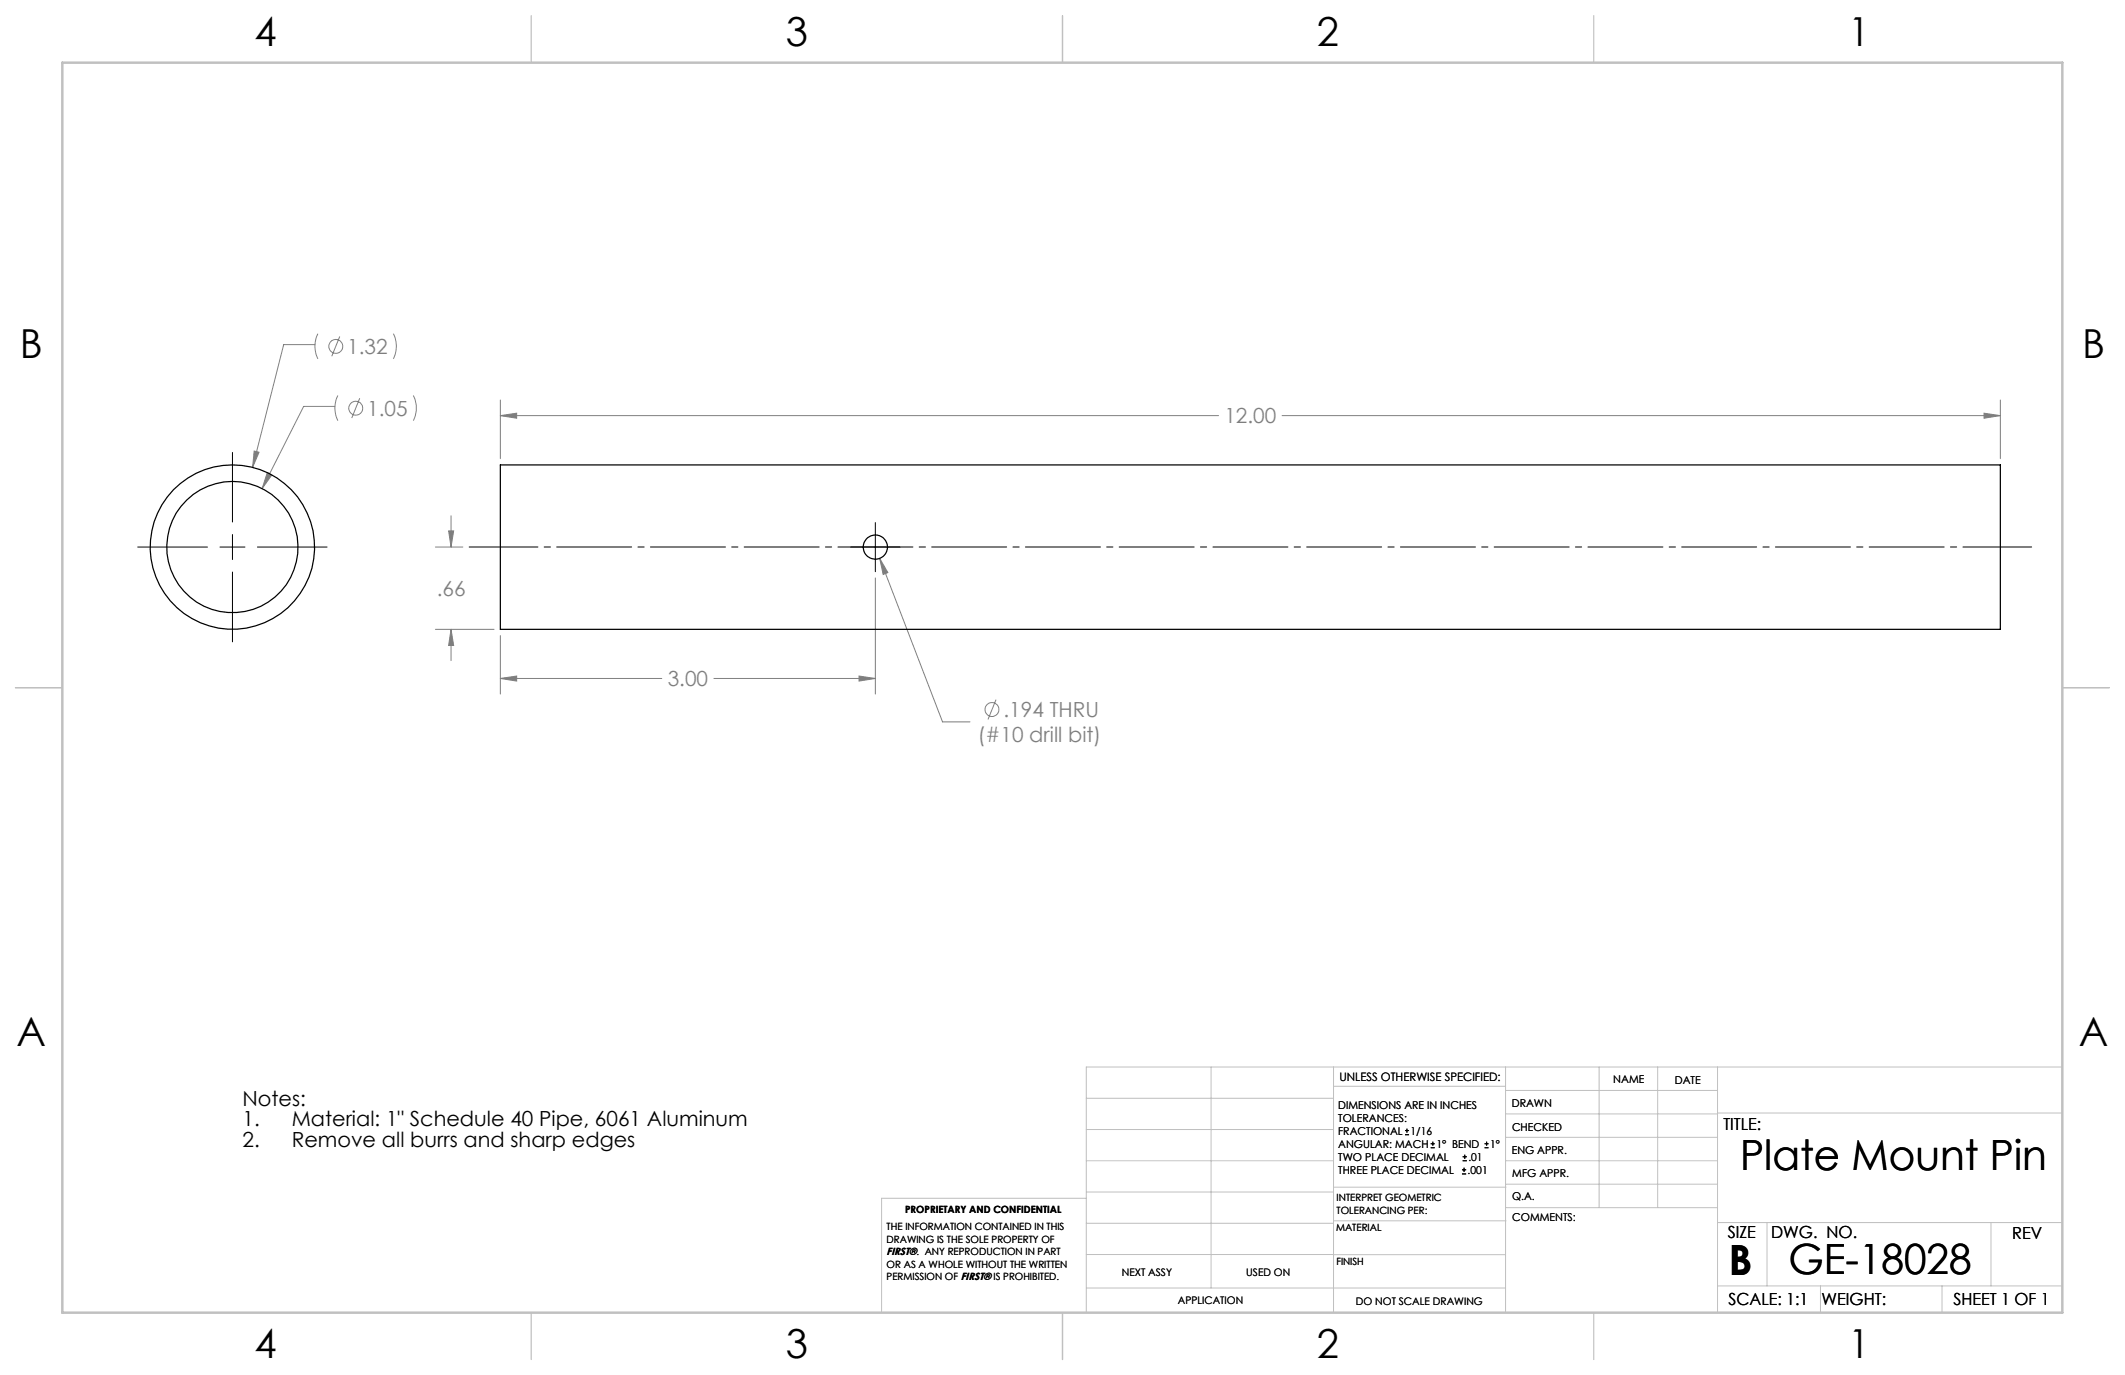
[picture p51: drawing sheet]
<svg xmlns="http://www.w3.org/2000/svg" width="432mm" height="279mm" viewBox="0 0 432 279" stroke-linecap="round" stroke-linejoin="round" font-family="sans-serif">
<defs><g id="words">
<g font-size="8.5">
<text x="353.6" y="237.7">Plate Mount Pin</text>
<text x="351.3" y="259">B</text>
<text x="363.4" y="258.9">GE-18028</text>
</g>
<g font-size="8.1">
<text x="51.7" y="9.3">4</text>
<text x="159.7" y="9.3">3</text>
<text x="267.6" y="9.3">2</text>
<text x="375.6" y="9.3">1</text>
<text x="4" y="72.8">B</text>
<text x="423.1" y="72.8">B</text>
<text x="3.3" y="212.5">A</text>
<text x="422.4" y="212.5">A</text>
<text x="51.7" y="276">4</text>
<text x="159.7" y="276">3</text>
<text x="267.6" y="276">2</text>
<text x="375.6" y="276">1</text>
</g>
<g font-size="4.2" fill="#808080">
<text x="70.6" y="71.9">1.32</text>
<text x="74.6" y="84.5">1.05</text>
<text x="248.8" y="86.1">12.00</text>
<text x="88.8" y="121.1">.66</text>
<text x="135.7" y="139.5">3.00</text>
<text x="203.9" y="145.7">.194 THRU</text>
<text x="198.7" y="150.8">(#10 drill bit)</text>
</g>
<g font-size="4.2">
<text x="49.3" y="224.7">Notes:</text>
<text x="49.3" y="228.9">1.</text>
<text x="49.3" y="233">2.</text>
<text x="59.3" y="228.9">Material: 1&quot; Schedule 40 Pipe, 6061 Aluminum</text>
<text x="59.3" y="233">Remove all burrs and sharp edges</text>
</g>
<g font-size="3.4">
<text x="350.2" y="229.5">TITLE:</text>
<text x="351.1" y="251.6">SIZE</text>
<text x="359.9" y="251.6">DWG. NO.</text>
<text x="408.9" y="251.7">REV</text>
<text x="351.2" y="265.2">SCALE: 1:1</text>
<text x="370.1" y="265.3">WEIGHT:</text>
<text x="396.9" y="265.2">SHEET 1 OF 1</text>
</g>
<text font-size="2.4" x="272.2" y="219.7">UNLESS OTHERWISE SPECIFIED:</text>
<g font-size="2.2">
<text x="327.8" y="220.1">NAME</text>
<text x="340.3" y="220.2">DATE</text>
<text x="271.9" y="225.3">DIMENSIONS ARE IN INCHES</text>
<text x="271.9" y="227.9">TOLERANCES:</text>
<text x="307.2" y="224.9">DRAWN</text>
<text x="271.9" y="230.6">FRACTIONAL</text>
<text x="271.9" y="233.2">ANGULAR: MACH</text>
<text x="286.6" y="230.6">1/16</text>
<text x="291.9" y="233.2">1° BEND</text>
<text x="302.8" y="233.2">1°</text>
<text x="307.3" y="229.8">CHECKED</text>
<text x="271.9" y="238.5">THREE PLACE DECIMAL</text>
<text x="271.9" y="235.9">TWO PLACE DECIMAL</text>
<text x="298.2" y="238.5">.001</text>
<text x="298.4" y="235.9">.01</text>
<text x="307.2" y="234.5">ENG APPR.</text>
<text x="307.3" y="239.2">MFG APPR.</text>
<text x="307.3" y="243.9">Q.A.</text>
<text x="307.3" y="248.1">COMMENTS:</text>
</g>
<g font-size="2.1">
<text x="180.2" y="255.1">FIRST®. ANY REPRODUCTION IN PART</text>
<text x="227.9" y="259.2">NEXT ASSY</text>
<text x="253.3" y="259.2">USED ON</text>
<text x="239.3" y="265">APPLICATION</text>
<text x="275.5" y="265.1">DO NOT SCALE DRAWING</text>
</g>
<g font-size="2">
<text x="271.6" y="244.1">INTERPRET GEOMETRIC</text>
<text x="180.2" y="250">THE INFORMATION CONTAINED IN THIS</text>
<text x="183.9" y="246.4">PROPRIETARY AND CONFIDENTIAL</text>
<text x="271.5" y="250.2">MATERIAL</text>
<text x="271.6" y="246.6">TOLERANCING PER:</text>
<text x="180.2" y="252.5">DRAWING IS THE SOLE PROPERTY OF</text>
<text x="180.2" y="257.6">OR AS A WHOLE WITHOUT THE WRITTEN</text>
<text x="271.5" y="257">FINISH</text>
<text x="180.2" y="260.1">PERMISSION OF FIRST® IS PROHIBITED.</text>
</g>
</g></defs>
<g fill="none" stroke="#c0c0c0" stroke-width=".2">
<path d="M246.1 216.8v44.9M271 216.8v49.9M305.9 216.8v49.9M324.9 216.8v28.6M336.8 216.8v28.6M349 216.8v49.9M419.1 216.8h-198.4v49.9M220.7 235.9h50.3M220.7 229.5h50.3M220.7 223.2h50.3M271 220.7h34.9M305.9 231.1h43.1"/>
<path d="M305.9 226.3h43.1M305.9 221.6h43.1M305.9 235.9h43.1M349 226.2h70.1M220.7 248.6h50.3M220.7 242.2h50.3M220.7 254.9h50.3M220.7 243.5h-41.6v23.2M271 255h34.9M271 248.1h35M271 241.2h35M305.9 240.6h43.1"/>
<path d="M306 245.4h43M349 248.4h70.1M359.1 248.4v12.9M404.6 248.4v12.9M220.7 261.7h85.2M349 261.3h70.1M369.9 261.3v5.4M394.6 261.3v5.4"/>
</g>
<path d="M108 3.2v9.5M215.9 3.2v9.5M323.8 3.2v9.5M3.1 139.7h9.6M419.1 139.7h9.5M108 266.7v9.6M215.9 266.7v9.6M323.8 266.7v9.6" fill="none" stroke="#c0c0c0" stroke-width=".25"/>
<path d="M12.7 12.7h406.4v254h-406.4z" fill="none" stroke="#c0c0c0" stroke-width=".5"/>
<g fill="none" stroke="#808080" stroke-width=".2">
<path d="M64 70h-6.4l-6.3 25M64.6 67.8a5.7 5.7 0 0 0 0 5.1M69 68.4l-1.6 4M79.9 67.8a5.7 5.7 0 0 1 0 5.1M51.6 91.7l1 .2-1.3 3.1zM54.3 96.1l.9 .5-1.9 2.7zM68.1 82.6h-6.4l-8.4 16.7M68.7 80.4a5.7 5.7 0 0 0 0 5.1M73.1 80.9l-1.6 4M84 80.4a5.7 5.7 0 0 1 0 5.1M101.7 81.3v11.9M101.7 84.5h145.9"/>
<path d="M101.7 84.5l3.3-.5v1zM260.5 84.5h146M403.2 84l3.3 .5-3.3 .5zM406.5 81.3v11.9M88.5 111.2h5.6M91.2 107.9h1l-.5 3.3zM91.7 104.8v6.4M177.9 117.4v23.6M178.8 113.5l12.7 33.2h5.6M178.8 113.5l1.6 2.8-.9 .4zM88.5 127.9h11.9M91.7 127.9l.5 3.3h-1z"/>
<path d="M91.7 127.9v6.3M101.7 129.2v11.8M101.7 137.9h32.8M101.7 137.9l3.3-.5v1zM145.1 137.9h32.8M174.6 137.4l3.3 .5-3.3 .5zM202.4 142.2l-1.6 4"/>
<circle cx="68.2" cy="70.4" r="1.41"/>
<circle cx="72.3" cy="83" r="1.41"/>
<circle cx="201.6" cy="144.2" r="1.42"/>
</g>
<path d="M412.8 111.2h-317.5" fill="none" stroke="#000" stroke-width=".2" stroke-dasharray="15.2 1.3 1.3 1.3" stroke-dashoffset="1.3"/>
<path d="M47.2 91.9v14.2M28 111.2h14.2M44.7 111.2h5.1M47.2 108.6v5.1M47.2 116.2v14.2M52.3 111.2h14.2M172.9 111.2h10M177.9 106.2v10" fill="none" stroke="#000" stroke-width=".2"/>
<path d="M51.6 91.7l-.3 3.3 1.3-3.1zM54.3 96.1l-1 3.2 1.9-2.7zM91.2 107.9h1l-.5 3.3zM91.7 127.9l.5 3.3h-1zM101.7 137.9l3.3-.5v1zM174.6 137.4l3.3 .5-3.3 .5zM403.2 84l3.3 .5-3.3 .5zM101.7 84.5l3.3-.5v1zM178.8 113.5l.7 3.2 .9-.4z" fill="#808080"/>
<g fill="none" stroke="#000" stroke-width=".25">
<path d="M101.7 94.5h304.8v33.4h-304.8z"/>
<circle cx="47.2" cy="111.2" r="16.7"/>
<circle cx="47.2" cy="111.2" r="13.3"/>
<circle cx="177.9" cy="111.2" r="2.45"/>
</g>
<g fill="none" stroke="#000" stroke-width=".2">
<path d="M285.5 230.6h.8M285.5 229.7h.8M285.9 229.3v.9M290.7 233.2h.8M290.7 232.4h.8M291.1 232v.8M297.1 238.5h.8M297.1 237.7h.8M297.2 235.9h.9M297.2 235.1h.9M297.5 237.3v.8M297.6 234.6v.9"/>
<path d="M301.7 233.2h.8M301.7 232.4h.8M302.1 232v.8"/>
</g>
<use href="#words"/>
</svg>
